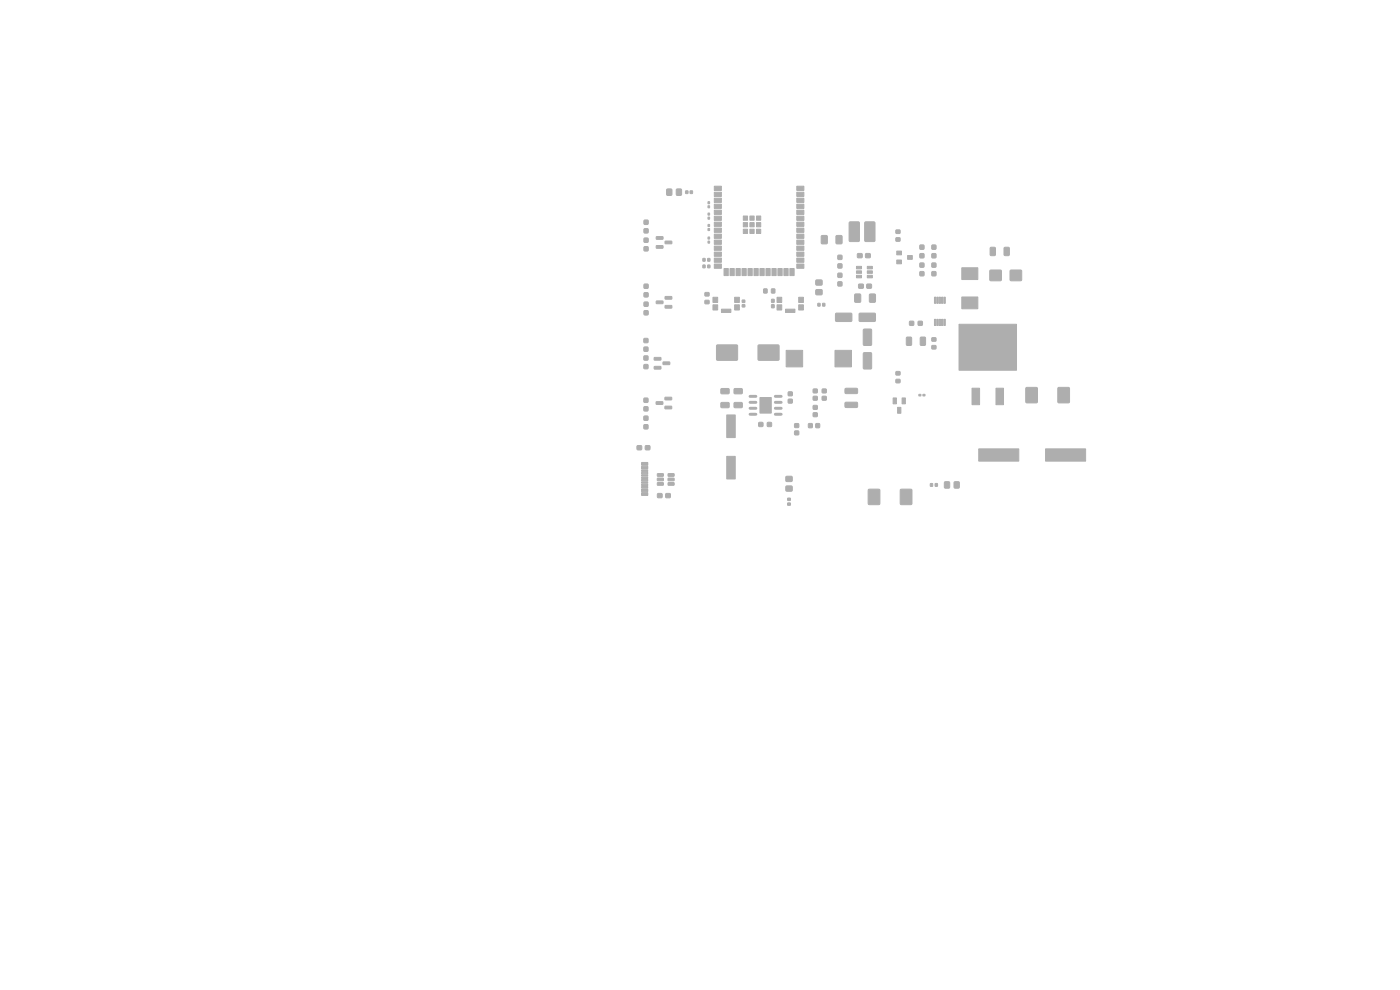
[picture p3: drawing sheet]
<svg xmlns="http://www.w3.org/2000/svg" width="297mm" height="210mm" viewBox="0 0 297 210" stroke-linecap="round" stroke-linejoin="round" font-family="sans-serif">
<g fill="#bbaaa4" stroke="#bbaaa4" stroke-width=".21">
<path d="M136.7 65.9h.8v.9h-.8z"/>
<path d="M136.7 64.1h.8v.8h-.8z"/>
<path d="M153 85.4h1.6l.1 .2v.8l-.2 .1h-1.4l-.2-.2z"/>
<path d="M153 82.5l1.6-.1 .1 .3v.7l-.2 .2-1.4-.1-.2-.2z"/>
<path d="M191.4 84.4h.7v1.3h-.7z"/>
<path d="M189.5 84.4h.7v1.3h-.7z"/>
<path d="M190.4 86.4h.7v1.3h-.7z"/>
<path d="M141.7 102.4h1.2l.1 .5h-1.2z"/>
<path d="M141.7 101.4h1.2l.1 .5-1.2 .1z"/>
<path d="M141.7 100.5h1.2l.1 .5h-1.2z"/>
<path d="M139.5 100.5h1.2v.5h-1.2z"/>
<path d="M139.5 101.4h1.2v.5l-1.2 .1z"/>
<path d="M139.5 102.4h1.2v.5h-1.2z"/>
<path d="M197.7 55.8h.8v.9h-.8z"/>
<path d="M197.7 57.6h.8v.9h-.8z"/>
<path d="M141.5 40.1h1v1.3h-1z"/>
<path d="M143.5 40.1h1v1.3h-1z"/>
<path d="M190.1 78.8h.8v.7h-.8z"/>
<path d="M190.1 80.5h.8v.7h-.8z"/>
<path d="M162 61.3h.7v.8h-.7z"/>
<path d="M163.7 61.3h.7v.8h-.7z"/>
<path d="M136.6 77.4h.8v.8h-.8z"/>
<path d="M136.6 75.5h.8v.9h-.8z"/>
<path d="M181.7 56.5h1.1v.5h-1.1z"/>
<path d="M181.7 57.5h1.1v.5h-1.1z"/>
<path d="M181.7 58.4h1.1v.5h-1.1z"/>
<path d="M184 58.4h1.1v.5h-1.1z"/>
<path d="M184 57.5h1.1v.5h-1.1z"/>
<path d="M184 56.5h1.1v.5h-1.1z"/>
<path d="M183.2 69.9l1.5-.1 .2 .1v3.1l-.1 .3h-1.4l-.3-.2z"/>
<path d="M183.2 74.9l1.5-.1 .2 .1v3.1l-.1 .3h-1.4l-.3-.2z"/>
<path d="M217.7 82.2h2.3v3.2h-2.3z"/>
<path d="M224.5 82.2h2.3v3.2h-2.3z"/>
<path d="M179.3 82.4h2.5l.1 .2v.8l-.2 .1h-2.3l-.2-.2z"/>
<path d="M179.3 85.4l2.5-.1 .1 .3v.7l-.2 .2-2.3-.1-.2-.2z"/>
<path d="M155.9 64.7h1v1.1h-1z"/>
<path d="M151.3 64.7h1v1.1h-1z"/>
<path d="M155.9 63.1h1v1.1h-1z"/>
<path d="M151.3 63.1h1v1.1h-1z"/>
<path d="M153.1 65.6h2v.7h-2z"/>
<path d="M141.3 104.7h.9v.8h-.9z"/>
<path d="M139.5 104.7h.9v.8h-.9z"/>
<path d="M166.8 101.1h1.2v1h-1.2z"/>
<path d="M166.8 103.1h1.2v1h-1.2z"/>
<path d="M155.8 85.4h1.5l.2 .2v.8l-.3 .1h-1.3l-.2-.2z"/>
<path d="M155.8 82.5l1.5-.1 .2 .3v.7l-.3 .2-1.3-.1-.2-.2z"/>
<path d="M184.5 62.4h1.2v1.7h-1.2z"/>
<path d="M181.4 62.4h1.1v1.7h-1.1z"/>
<path d="M160.9 73.2h4.3v3.2h-4.3z"/>
<path d="M152.1 73.2h4.3v3.2h-4.3z"/>
<path d="M197.7 73.3h.8v.7h-.8z"/>
<path d="M197.7 71.7h.8v.7h-.8z"/>
<path d="M195.3 71.6l.8-.1 .2 .1 .1 1.4-.2 .3h-.7l-.3-.2z"/>
<path d="M192.3 71.6l.9-.1 .2 .1v1.4l-.1 .3h-.8l-.2-.2z"/>
<path d="M177.8 59.8h.8v.8h-.8z"/>
<path d="M177.8 58h.8v.8h-.8z"/>
<path d="M200.2 63h.3v1.3h-.3z"/>
<path d="M199.7 63h.3v1.3h-.3z"/>
<path d="M199.2 63h.3v1.3h-.3z"/>
<path d="M198.7 63h.3v1.3h-.3z"/>
<path d="M198.2 63h.3v1.3h-.3z"/>
<path d="M198.2 67.7h.3v1.3h-.3z"/>
<path d="M198.7 67.7h.3v1.3h-.3z"/>
<path d="M199.2 67.7h.3v1.3h-.3z"/>
<path d="M199.7 67.7h.3v1.3h-.3z"/>
<path d="M200.2 67.7h.3v1.3h-.3z"/>
<path d="M161 89.6h.8v.8h-.8z"/>
<path d="M162.8 89.6h.8v.8h-.8z"/>
<path d="M195.2 57.6h.8v.9h-.8z"/>
<path d="M195.2 55.8h.8v.9h-.8z"/>
<path d="M173.1 59.4h1.3v1h-1.3z"/>
<path d="M173.1 61.5h1.3v1h-1.3z"/>
<path d="M136.7 52.4h.8v.8h-.8z"/>
<path d="M136.7 50.5h.8v.9h-.8z"/>
<path d="M204 63h3.4v2.5h-3.4z"/>
<path d="M204 56.8h3.4v2.5h-3.4z"/>
<path d="M210 57.3h2.4v2.2h-2.4z"/>
<path d="M214.3 57.3h2.4v2.2h-2.4z"/>
<path d="M183.5 47.1l1.9-.1 .2 .2v3.8l-.1 .2h-1.8l-.2-.1z"/>
<path d="M180.2 47.1l1.9-.1 .2 .2v3.8l-.1 .2h-1.8l-.2-.1z"/>
<path d="M157.5 63.7h.5v.4h-.5z"/>
<path d="M157.5 64.6h.5v.5h-.5z"/>
<path d="M207.6 95.2h8.5v2.6h-8.5z"/>
<path d="M221.8 95.2h8.5v2.6h-8.5z"/>
<path d="M136.7 48.6h.8v.8h-.8z"/>
<path d="M136.7 46.7h.8v.9h-.8z"/>
<path d="M210.1 52.5l.8-.1 .3 .2v1.4l-.2 .2h-.7l-.2-.1z"/>
<path d="M213.1 52.5l.8-.1 .2 .2v1.4l-.1 .2h-.8l-.2-.1z"/>
<path d="M136.7 62.1h.8v.9h-.8z"/>
<path d="M136.7 60.3h.8v.8h-.8z"/>
<path d="M167.1 105.7h.6v.4h-.6z"/>
<path d="M167.1 106.7h.6v.5h-.6z"/>
<path d="M172.5 84.1h.9v.8h-.9z"/>
<path d="M172.5 82.5h.9v.8h-.9z"/>
<path d="M136.6 86.3h.8v.8h-.8z"/>
<path d="M136.6 84.5h.8v.8h-.8z"/>
<path d="M141.1 86.2h1.3l.1 .5h-1.4z"/>
<path d="M141.1 84.3h1.3l.1 .5h-1.4z"/>
<path d="M139.2 85.2h1.4v.5l-1.3 .1z"/>
<path d="M206.2 82.4h1.6v3.5h-1.6z"/>
<path d="M211.3 82.4h1.6v3.5h-1.6z"/>
<path d="M203.4 68.8h12.3v9.7h-12.3z"/>
<path d="M136.6 90.1h.8v.9h-.8z"/>
<path d="M136.6 88.3h.8v.8h-.8z"/>
<path d="M197.7 52h.8v.8h-.8z"/>
<path d="M197.7 53.8h.8v.9h-.8z"/>
<path d="M150.2 51.2h.3v.4h-.3z"/>
<path d="M150.2 50.3h.3v.4h-.3z"/>
<path d="M138.8 75.9l1.3-.1 .1 .5-1.3 .1z"/>
<path d="M138.8 77.8l1.3-.1 .1 .5-1.3 .1z"/>
<path d="M140.7 76.8h1.3l.1 .5h-1.4z"/>
<path d="M198.4 102.6h.5v.6h-.5z"/>
<path d="M197.4 102.6h.4v.6h-.4z"/>
<path d="M161.2 84.3h2.4v3.3h-2.4z"/>
<path d="M202.5 102.2h1v1.3h-1z"/>
<path d="M200.4 102.2h1v1.3h-1z"/>
<path d="M141.1 64.8h1.4v.5l-1.3 .1z"/>
<path d="M141.1 62.9h1.4v.5l-1.3 .1z"/>
<path d="M139.2 63.9l1.4-.1 .1 .5-1.4 .1z"/>
<path d="M190.2 53.3h1v.8h-1z"/>
<path d="M190.2 55.2h1v.8h-1z"/>
<path d="M192.5 54.2h1v.8h-1z"/>
<path d="M174.4 82.5h.9v.8h-.9z"/>
<path d="M174.4 84.1h.9v.8h-.9z"/>
<path d="M194.9 83.7h.5v.3h-.5z"/>
<path d="M195.8 83.7h.4v.3h-.4z"/>
<path d="M194.8 68.2h.8v.8h-.8z"/>
<path d="M193 68.2h.8v.8h-.8z"/>
<path d="M154.2 88h1.8v4.8h-1.8z"/>
<path d="M154.2 96.8h1.8v4.8h-1.8z"/>
<path d="M146.4 40.5h.5v.5h-.5z"/>
<path d="M145.5 40.5h.4v.5h-.4z"/>
<path d="M177.4 50h1.2v1.7h-1.2z"/>
<path d="M174.3 50h1.2v1.7h-1.2z"/>
<path d="M172.5 86h.9v.8h-.9z"/>
<path d="M172.5 87.6h.9v.8h-.9z"/>
<path d="M190.1 48.8h.8v.7h-.8z"/>
<path d="M190.1 50.5h.8v.6h-.8z"/>
<path d="M177.8 56h.8v.8h-.8z"/>
<path d="M177.8 54.2h.8v.8h-.8z"/>
<path d="M184.2 103.8h2.4v3.2h-2.4z"/>
<path d="M191 103.8h2.4v3.2h-2.4z"/>
<path d="M150.2 43.7h.3v.4h-.3z"/>
<path d="M150.2 42.8h.3v.4h-.3z"/>
<path d="M171.5 89.9h.8v.8h-.8z"/>
<path d="M173.1 89.9h.8v.8h-.8z"/>
<path d="M136.6 73.6h.8v.9h-.8z"/>
<path d="M136.6 71.8h.8v.9h-.8z"/>
<path d="M181.9 53.8h1v.8h-1z"/>
<path d="M183.7 53.8h.9v.8h-.9z"/>
<path d="M183.9 60.3h.9v.8h-.9z"/>
<path d="M182.2 60.3h.9v.8h-.9z"/>
<path d="M149.6 62.1h.8v.7h-.8z"/>
<path d="M149.6 63.7h.8v.7h-.8z"/>
<path d="M167.2 83.2h.9v.7h-.9z"/>
<path d="M167.2 84.7h.9v.8h-.9z"/>
<path d="M169.4 64.7h1v1.1h-1z"/>
<path d="M164.8 64.7h1v1.1h-1z"/>
<path d="M169.4 63.1h1v1.1h-1z"/>
<path d="M164.8 63.1h1v1.1h-1z"/>
<path d="M166.6 65.6h2v.7h-2z"/>
<path d="M150.2 48.5h.3v.4h-.3z"/>
<path d="M150.2 47.6h.3v.4h-.3z"/>
<path d="M150.1 54.8h.5v.6h-.5z"/>
<path d="M149.1 54.8h.5v.6h-.5z"/>
<path d="M168.6 91.4h.8v.8h-.8z"/>
<path d="M168.6 89.9h.8v.8h-.8z"/>
<path d="M150.2 46.1h.3v.4h-.3z"/>
<path d="M150.2 45.2h.3v.4h-.3z"/>
<path d="M150.1 56.2h.5v.6h-.5z"/>
<path d="M149.1 56.2h.5v.6h-.5z"/>
<path d="M136.1 98.1h1.3v.3h-1.3z"/>
<path d="M136.1 98.9h1.3v.3h-1.3z"/>
<path d="M136.1 100.2h1.3v.3h-1.3z"/>
<path d="M136.1 101.2h1.3v.3h-1.3z"/>
<path d="M136.1 101.7h1.3v.3h-1.3z"/>
<path d="M136.1 102.7h1.3v.3h-1.3z"/>
<path d="M136.1 104h1.3v.3h-1.3z"/>
<path d="M136.1 104.8h1.3v.3h-1.3z"/>
<path d="M136.1 104.5h1.3v.3h-1.3z"/>
<path d="M136.1 103.7h1.3v.3h-1.3z"/>
<path d="M136.1 103.2h1.3v.3h-1.3z"/>
<path d="M136.1 102.2h1.3v.3h-1.3z"/>
<path d="M136.1 100.7h1.3v.3h-1.3z"/>
<path d="M136.1 99.7h1.3v.3h-1.3z"/>
<path d="M136.1 99.2h1.3v.3h-1.3z"/>
<path d="M136.1 98.4h1.3v.3h-1.3z"/>
<path d="M174.5 64.4h.5v.5h-.5z"/>
<path d="M173.5 64.4h.5v.5h-.5z"/>
<path d="M139.2 50.2h1.4l.1 .5-1.4 .1z"/>
<path d="M139.2 52.1h1.4l.1 .5-1.4 .1z"/>
<path d="M141.1 51.2l1.4-.1v.5l-1.3 .1z"/>
<path d="M166.8 74.3h3.5v3.5h-3.5z"/>
<path d="M177.1 74.3h3.5v3.5h-3.5z"/>
<path d="M163.7 63.5h.5v.6h-.5z"/>
<path d="M163.7 64.6h.5v.7h-.5z"/>
<path d="M157.7 45.8h.9v.9h-.9z"/>
<path d="M157.7 47.2h.9v.9h-.9z"/>
<path d="M157.7 48.6h.9v.9h-.9z"/>
<path d="M159.1 45.8h.9v.9h-.9z"/>
<path d="M159.1 47.2h.9v.9h-.9z"/>
<path d="M159.1 48.6h.9v.9h-.9z"/>
<path d="M160.5 45.8h.9v.9h-.9z"/>
<path d="M160.5 47.2h.9v.9h-.9z"/>
<path d="M160.5 48.6h.9v.9h-.9z"/>
<path d="M151.5 39.5h1.5v.9h-1.5z"/>
<path d="M151.5 40.8h1.5v.9h-1.5z"/>
<path d="M151.5 42h1.5v.9h-1.5z"/>
<path d="M151.5 43.3h1.5v.9h-1.5z"/>
<path d="M151.5 44.6h1.5v.9h-1.5z"/>
<path d="M151.5 45.9h1.5v.9h-1.5z"/>
<path d="M151.5 47.1h1.5v.9h-1.5z"/>
<path d="M151.5 48.4h1.5v.9h-1.5z"/>
<path d="M151.5 49.7h1.5v.9h-1.5z"/>
<path d="M151.5 50.9h1.5v.9h-1.5z"/>
<path d="M151.5 52.2h1.5v.9h-1.5z"/>
<path d="M151.5 53.5h1.5v.9h-1.5z"/>
<path d="M151.5 54.7h1.5v.9h-1.5z"/>
<path d="M151.5 56h1.5v.9h-1.5z"/>
<path d="M153.6 57h.9v1.5h-.9z"/>
<path d="M154.9 57h.9v1.5h-.9z"/>
<path d="M156.1 57h.9v1.5h-.9z"/>
<path d="M157.4 57h.9v1.5h-.9z"/>
<path d="M158.7 57h.9v1.5h-.9z"/>
<path d="M160 57h.9v1.5h-.9z"/>
<path d="M161.2 57h.9v1.5h-.9z"/>
<path d="M162.5 57h.9v1.5h-.9z"/>
<path d="M163.8 57h.9v1.5h-.9z"/>
<path d="M165 57h.9v1.5h-.9z"/>
<path d="M166.3 57h.9v1.5h-.9z"/>
<path d="M167.6 57h.9v1.5h-.9z"/>
<path d="M169 56h1.5v.9h-1.5z"/>
<path d="M169 54.7h1.5v.9h-1.5z"/>
<path d="M169 53.5h1.5v.9h-1.5z"/>
<path d="M169 52.2h1.5v.9h-1.5z"/>
<path d="M169 50.9h1.5v.9h-1.5z"/>
<path d="M169 49.7h1.5v.9h-1.5z"/>
<path d="M169 48.4h1.5v.9h-1.5z"/>
<path d="M169 47.1h1.5v.9h-1.5z"/>
<path d="M169 45.9h1.5v.9h-1.5z"/>
<path d="M169 44.6h1.5v.9h-1.5z"/>
<path d="M169 43.3h1.5v.9h-1.5z"/>
<path d="M169 42h1.5v.9h-1.5z"/>
<path d="M169 40.8h1.5v.9h-1.5z"/>
<path d="M169 39.5h1.5v.9h-1.5z"/>
<path d="M195.2 53.8h.8v.9h-.8z"/>
<path d="M195.2 52h.8v.8h-.8z"/>
<path d="M182.3 66.5l3.3-.1 .1 .3v1.4l-.2 .1h-3.1l-.2-.2z"/>
<path d="M177.3 66.5l3.3-.1 .1 .3v1.4l-.2 .1h-3.1l-.2-.2z"/>
<path d="M135.2 94.6h.9v.8h-.9z"/>
<path d="M136.9 94.6h.9v.8h-.9z"/>
</g>
<path d="M159.1 84.1h1.3M159.1 85.3h1.3M159.1 86.6h1.3M159.1 87.9h1.3M164.5 84.1h1.2M164.5 85.3h1.2M164.5 86.6h1.2M164.5 87.9h1.2" fill="none" stroke="#bbaaa4" stroke-width=".63"/>
</svg>
